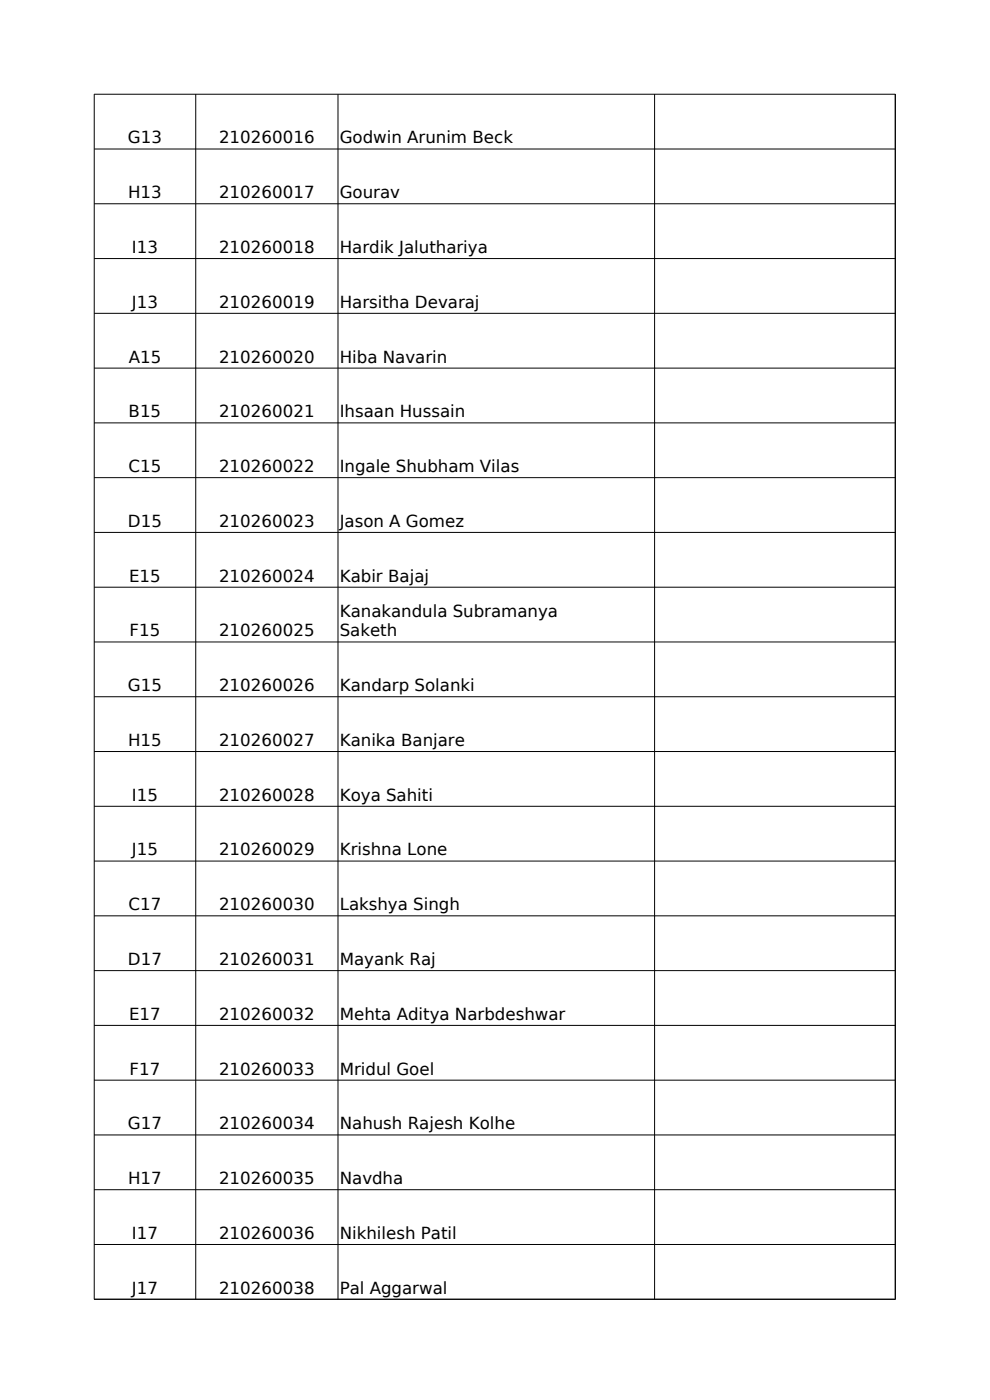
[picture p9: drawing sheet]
<svg xmlns="http://www.w3.org/2000/svg" width="210mm" height="297mm" viewBox="0 0 210 297" stroke-linecap="round" stroke-linejoin="round" font-family="sans-serif">
<defs><g id="words">
<g font-size="3.5">
<text x="27.1" y="30.4">G13</text>
<text x="46.5" y="30.4">210260016</text>
<text x="72.1" y="30.4">Godwin Arunim Beck</text>
<text x="27.2" y="42.1">H13</text>
<text x="46.5" y="42.1">210260017</text>
<text x="72.1" y="42.1">Gourav</text>
<text x="28" y="53.7">I13</text>
<text x="46.5" y="53.7">210260018</text>
<text x="72.1" y="53.7">Hardik Jaluthariya</text>
<text x="28" y="65.3">J13</text>
<text x="46.5" y="65.3">210260019</text>
<text x="72.1" y="65.3">Harsitha Devaraj</text>
<text x="27.3" y="76.9">A15</text>
<text x="46.5" y="76.9">210260020</text>
<text x="72.1" y="76.9">Hiba Navarin</text>
<text x="27.3" y="88.5">B15</text>
<text x="46.5" y="88.5">210260021</text>
<text x="72.1" y="88.5">Ihsaan Hussain</text>
<text x="27.3" y="100.2">C15</text>
<text x="46.5" y="100.2">210260022</text>
<text x="72.1" y="100.2">Ingale Shubham Vilas</text>
<text x="27.1" y="111.8">D15</text>
<text x="46.5" y="111.8">210260023</text>
<text x="72.1" y="111.8">Jason A Gomez</text>
<text x="27.4" y="123.4">E15</text>
<text x="46.5" y="123.4">210260024</text>
<text x="72.1" y="123.4">Kabir Bajaj</text>
<text x="72.1" y="130.9">Kanakandula Subramanya</text>
<text x="27.5" y="135">F15</text>
<text x="46.5" y="135">210260025</text>
<text x="72.1" y="135">Saketh</text>
<text x="27.1" y="146.6">G15</text>
<text x="46.5" y="146.6">210260026</text>
<text x="72.1" y="146.6">Kandarp Solanki</text>
<text x="27.2" y="158.3">H15</text>
<text x="46.5" y="158.3">210260027</text>
<text x="72.1" y="158.3">Kanika Banjare</text>
<text x="28" y="169.9">I15</text>
<text x="46.5" y="169.9">210260028</text>
<text x="72.1" y="169.9">Koya Sahiti</text>
<text x="28" y="181.5">J15</text>
<text x="46.5" y="181.5">210260029</text>
<text x="72.1" y="181.5">Krishna Lone</text>
<text x="27.3" y="193.1">C17</text>
<text x="46.5" y="193.1">210260030</text>
<text x="72.1" y="193.1">Lakshya Singh</text>
<text x="27.1" y="204.7">D17</text>
<text x="46.5" y="204.7">210260031</text>
<text x="72.1" y="204.7">Mayank Raj</text>
<text x="27.4" y="216.3">E17</text>
<text x="46.5" y="216.3">210260032</text>
<text x="72.1" y="216.3">Mehta Aditya Narbdeshwar</text>
<text x="27.5" y="228">F17</text>
<text x="46.5" y="228">210260033</text>
<text x="72.1" y="228">Mridul Goel</text>
<text x="27.1" y="239.6">G17</text>
<text x="46.5" y="239.6">210260034</text>
<text x="72.1" y="239.6">Nahush Rajesh Kolhe</text>
<text x="27.2" y="251.2">H17</text>
<text x="46.5" y="251.2">210260035</text>
<text x="72.1" y="251.2">Navdha</text>
<text x="28" y="262.8">I17</text>
<text x="46.5" y="262.8">210260036</text>
<text x="72.1" y="262.8">Nikhilesh Patil</text>
<text x="28" y="274.4">J17</text>
<text x="46.5" y="274.4">210260038</text>
<text x="72.1" y="274.4">Pal Aggarwal</text>
</g>
</g></defs>
<g fill="none" stroke="#000" stroke-width=".21">
<path d="M41.5 20v255.7M71.7 20v255.7M138.9 20v255.7M189.9 20v255.7M189.9 20h-169.9v255.7M20 31.6h169.9M20 43.2h169.9M20 54.9h169.9M20 66.5h169.9M20 78.1h169.9M20 89.7h169.9M20 101.3h169.9"/>
<path d="M20 113h169.9M20 124.6h169.9M20 136.2h169.9M20 147.8h169.9M20 159.4h169.9M20 171.1h169.9M20 182.7h169.9M20 194.3h169.9M20 205.9h169.9M20 217.5h169.9M20 229.2h169.9M20 240.8h169.9"/>
<path d="M20 252.4h169.9M20 264h169.9M20 275.6h169.9"/>
</g>
<use href="#words"/>
</svg>
